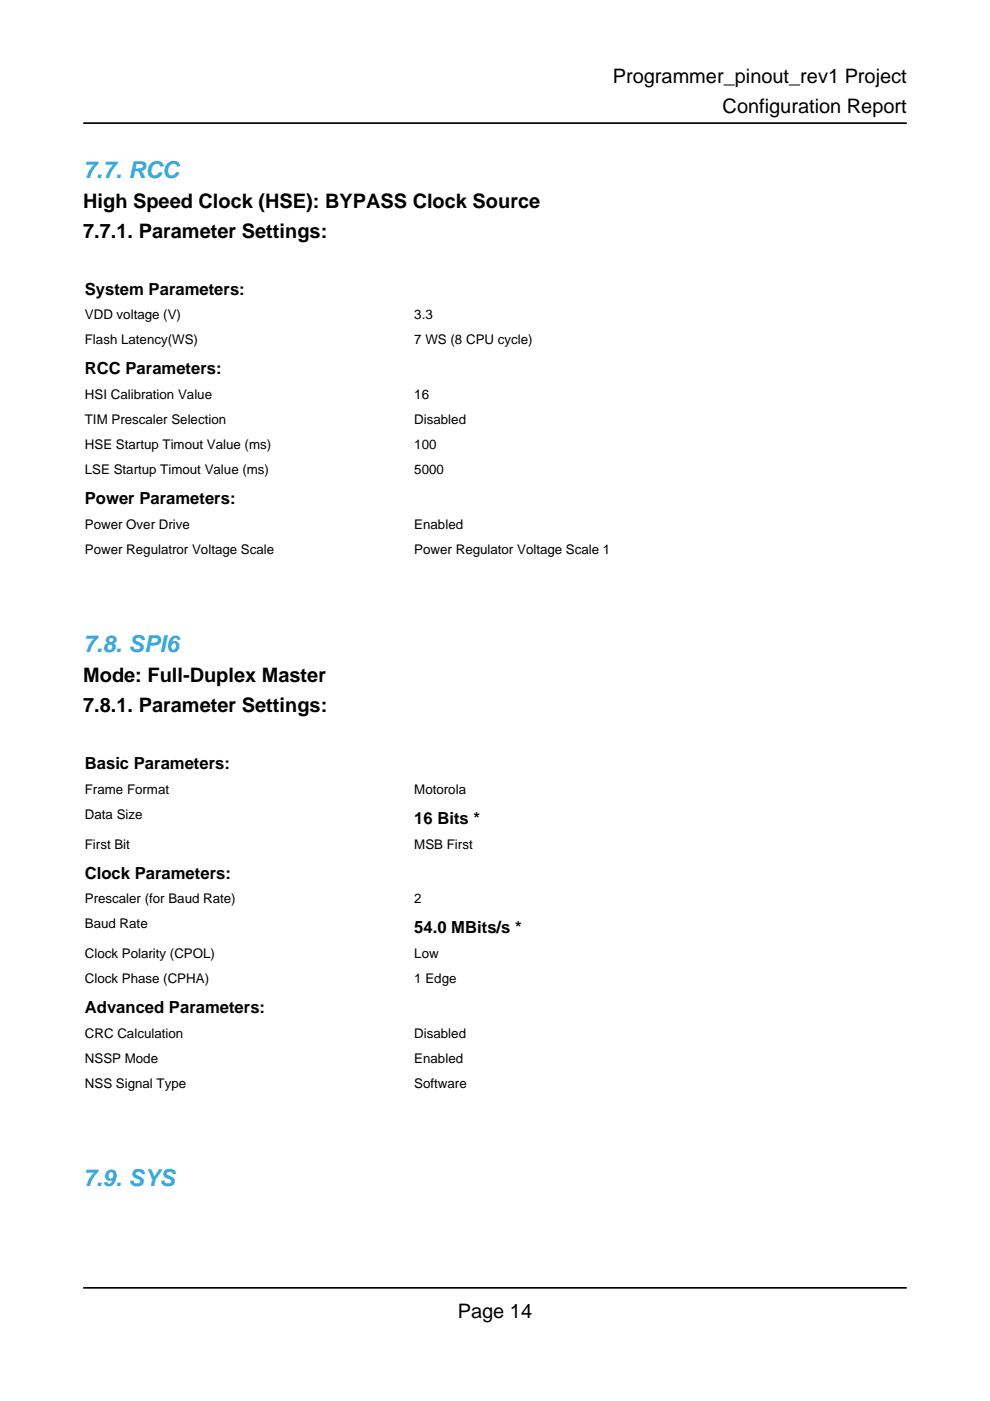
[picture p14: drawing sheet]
<svg xmlns="http://www.w3.org/2000/svg" width="210mm" height="297mm" viewBox="0 0 210 297" stroke-linecap="round" stroke-linejoin="round" font-family="sans-serif">
<defs><g id="words">
<g font-size="4.9" fill="#39a9dc">
<text x="17.6" y="37.7">7.7. RCC</text>
<text x="17.6" y="138.3">7.8. SPI6</text>
<text x="17.6" y="251.5">7.9. SYS</text>
</g>
<g font-size="4.2">
<text x="129.9" y="17.6">Programmer_pinout_rev1 Project</text>
<text x="153.2" y="24">Configuration Report</text>
<text x="17.6" y="44.1">High Speed Clock (HSE): BYPASS Clock Source</text>
<text x="17.6" y="50.4">7.7.1. Parameter Settings:</text>
<text x="17.6" y="144.6">Mode: Full-Duplex Master</text>
<text x="17.6" y="151">7.8.1. Parameter Settings:</text>
<text x="97.1" y="279.4">Page 14</text>
</g>
<g font-size="3.5">
<text x="18" y="62.4">System Parameters:</text>
<text x="18" y="79.4">RCC Parameters:</text>
<text x="18" y="106.9">Power Parameters:</text>
<text x="18" y="163">Basic Parameters:</text>
<text x="87.8" y="174.6">16 Bits *</text>
<text x="18" y="186.3">Clock Parameters:</text>
<text x="87.8" y="197.9">54.0 MBits/s *</text>
<text x="18" y="214.8">Advanced Parameters:</text>
</g>
<g font-size="2.8">
<text x="18" y="67.7">VDD voltage (V)</text>
<text x="87.8" y="67.7">3.3</text>
<text x="18" y="73">Flash Latency(WS)</text>
<text x="87.8" y="73">7 WS (8 CPU cycle)</text>
<text x="18" y="84.7">HSI Calibration Value</text>
<text x="18" y="90">TIM Prescaler Selection</text>
<text x="87.8" y="84.7">16</text>
<text x="87.8" y="90">Disabled</text>
<text x="18" y="95.2">HSE Startup Timout Value (ms)</text>
<text x="87.8" y="95.2">100</text>
<text x="18" y="100.5">LSE Startup Timout Value (ms)</text>
<text x="87.8" y="100.5">5000</text>
<text x="18" y="112.2">Power Over Drive</text>
<text x="87.8" y="112.2">Enabled</text>
<text x="18" y="117.5">Power Regulatror Voltage Scale</text>
<text x="87.8" y="117.5">Power Regulator Voltage Scale 1</text>
<text x="18" y="168.3">Frame Format</text>
<text x="18" y="173.6">Data Size</text>
<text x="87.8" y="168.3">Motorola</text>
<text x="18" y="179.9">First Bit</text>
<text x="87.8" y="179.9">MSB First</text>
<text x="18" y="191.6">Prescaler (for Baud Rate)</text>
<text x="87.8" y="191.6">2</text>
<text x="18" y="196.8">Baud Rate</text>
<text x="18" y="203.2">Clock Polarity (CPOL)</text>
<text x="87.8" y="203.2">Low</text>
<text x="18" y="208.5">Clock Phase (CPHA)</text>
<text x="87.8" y="208.5">1 Edge</text>
<text x="18" y="220.1">CRC Calculation</text>
<text x="87.8" y="220.1">Disabled</text>
<text x="18" y="225.4">NSSP Mode</text>
<text x="87.8" y="225.4">Enabled</text>
<text x="18" y="230.7">NSS Signal Type</text>
<text x="87.8" y="230.7">Software</text>
</g>
</g></defs>
<path d="M17.6 56.8h174.7v6.3h-174.7z" fill="none" stroke="#fff" stroke-width=".21"/>
<path d="M17.6 63.1h69.9v5.3h-69.9z" fill="#fff"/>
<path d="M17.6 63.1h69.9v5.3h-69.9z" fill="none" stroke="#fff" stroke-width=".21"/>
<path d="M87.5 63.1h104.8v5.3h-104.8z" fill="#fff"/>
<path d="M87.5 63.1h104.8v5.3h-104.8z" fill="none" stroke="#fff" stroke-width=".21"/>
<path d="M17.6 68.4h69.9v5.3h-69.9z" fill="#fff"/>
<path d="M17.6 68.4h69.9v5.3h-69.9z" fill="none" stroke="#fff" stroke-width=".21"/>
<path d="M87.5 68.4h104.8v5.3h-104.8z" fill="#fff"/>
<path d="M17.6 73.7h174.7v6.4h-174.7zM87.5 68.4h104.8v5.3h-104.8z" fill="none" stroke="#fff" stroke-width=".21"/>
<path d="M17.6 80.1h69.9v5.3h-69.9z" fill="#fff"/>
<path d="M17.6 80.1h69.9v5.3h-69.9z" fill="none" stroke="#fff" stroke-width=".21"/>
<path d="M87.5 80.1h104.8v5.3h-104.8z" fill="#fff"/>
<path d="M87.5 80.1h104.8v5.3h-104.8z" fill="none" stroke="#fff" stroke-width=".21"/>
<path d="M17.6 85.4h69.9v5.3h-69.9z" fill="#fff"/>
<path d="M17.6 85.4h69.9v5.3h-69.9z" fill="none" stroke="#fff" stroke-width=".21"/>
<path d="M87.5 85.4h104.8v5.3h-104.8z" fill="#fff"/>
<path d="M87.5 85.4h104.8v5.3h-104.8z" fill="none" stroke="#fff" stroke-width=".21"/>
<path d="M17.6 90.7h69.9v5.3h-69.9z" fill="#fff"/>
<path d="M17.6 90.7h69.9v5.3h-69.9z" fill="none" stroke="#fff" stroke-width=".21"/>
<path d="M87.5 90.7h104.8v5.3h-104.8z" fill="#fff"/>
<path d="M87.5 90.7h104.8v5.3h-104.8z" fill="none" stroke="#fff" stroke-width=".21"/>
<path d="M17.6 96h69.9v5.2h-69.9z" fill="#fff"/>
<path d="M17.6 96h69.9v5.2h-69.9z" fill="none" stroke="#fff" stroke-width=".21"/>
<path d="M87.5 96h104.8v5.2h-104.8z" fill="#fff"/>
<path d="M87.5 96h104.8v5.2h-104.8zM17.6 101.2h174.7v6.4h-174.7z" fill="none" stroke="#fff" stroke-width=".21"/>
<path d="M17.6 107.6h69.9v5.3h-69.9z" fill="#fff"/>
<path d="M17.6 107.6h69.9v5.3h-69.9z" fill="none" stroke="#fff" stroke-width=".21"/>
<path d="M87.5 107.6h104.8v5.3h-104.8z" fill="#fff"/>
<path d="M87.5 107.6h104.8v5.3h-104.8z" fill="none" stroke="#fff" stroke-width=".21"/>
<path d="M17.6 112.9h69.9v5.3h-69.9z" fill="#fff"/>
<path d="M17.6 112.9h69.9v5.3h-69.9z" fill="none" stroke="#fff" stroke-width=".21"/>
<path d="M87.5 112.9h104.8v5.3h-104.8z" fill="#fff"/>
<path d="M87.5 112.9h104.8v5.3h-104.8zM17.6 157.3h174.7v6.4h-174.7z" fill="none" stroke="#fff" stroke-width=".21"/>
<path d="M17.6 163.7h69.9v5.3h-69.9z" fill="#fff"/>
<path d="M17.6 163.7h69.9v5.3h-69.9z" fill="none" stroke="#fff" stroke-width=".21"/>
<path d="M87.5 163.7h104.8v5.3h-104.8z" fill="#fff"/>
<path d="M87.5 163.7h104.8v5.3h-104.8z" fill="none" stroke="#fff" stroke-width=".21"/>
<path d="M17.6 169h69.9v6.3h-69.9z" fill="#fff"/>
<path d="M17.6 169h69.9v6.3h-69.9z" fill="none" stroke="#fff" stroke-width=".21"/>
<path d="M87.5 169h104.8v6.3h-104.8z" fill="#fff"/>
<path d="M87.5 169h104.8v6.3h-104.8z" fill="none" stroke="#fff" stroke-width=".21"/>
<path d="M17.6 175.3h69.9v5.3h-69.9z" fill="#fff"/>
<path d="M17.6 175.3h69.9v5.3h-69.9z" fill="none" stroke="#fff" stroke-width=".21"/>
<path d="M87.5 175.3h104.8v5.3h-104.8z" fill="#fff"/>
<path d="M87.5 175.3h104.8v5.3h-104.8zM17.6 180.6h174.7v6.4h-174.7z" fill="none" stroke="#fff" stroke-width=".21"/>
<path d="M17.6 187h69.9v5.3h-69.9z" fill="#fff"/>
<path d="M17.6 187h69.9v5.3h-69.9z" fill="none" stroke="#fff" stroke-width=".21"/>
<path d="M87.5 187h104.8v5.3h-104.8z" fill="#fff"/>
<path d="M87.5 187h104.8v5.3h-104.8z" fill="none" stroke="#fff" stroke-width=".21"/>
<path d="M17.6 192.3h69.9v6.3h-69.9z" fill="#fff"/>
<path d="M17.6 192.3h69.9v6.3h-69.9z" fill="none" stroke="#fff" stroke-width=".21"/>
<path d="M87.5 192.3h104.8v6.3h-104.8z" fill="#fff"/>
<path d="M87.5 192.3h104.8v6.3h-104.8z" fill="none" stroke="#fff" stroke-width=".21"/>
<path d="M17.6 198.6h69.9v5.3h-69.9z" fill="#fff"/>
<path d="M17.6 198.6h69.9v5.3h-69.9z" fill="none" stroke="#fff" stroke-width=".21"/>
<path d="M87.5 198.6h104.8v5.3h-104.8z" fill="#fff"/>
<path d="M87.5 198.6h104.8v5.3h-104.8z" fill="none" stroke="#fff" stroke-width=".21"/>
<path d="M17.6 203.9h69.9v5.3h-69.9z" fill="#fff"/>
<path d="M17.6 203.9h69.9v5.3h-69.9z" fill="none" stroke="#fff" stroke-width=".21"/>
<path d="M87.5 203.9h104.8v5.3h-104.8z" fill="#fff"/>
<path d="M17.6 209.2h174.7v6.3h-174.7zM87.5 203.9h104.8v5.3h-104.8z" fill="none" stroke="#fff" stroke-width=".21"/>
<path d="M17.6 215.5h69.9v5.3h-69.9z" fill="#fff"/>
<path d="M17.6 215.5h69.9v5.3h-69.9z" fill="none" stroke="#fff" stroke-width=".21"/>
<path d="M87.5 215.5h104.8v5.3h-104.8z" fill="#fff"/>
<path d="M87.5 215.5h104.8v5.3h-104.8z" fill="none" stroke="#fff" stroke-width=".21"/>
<path d="M17.6 220.8h69.9v5.3h-69.9z" fill="#fff"/>
<path d="M17.6 220.8h69.9v5.3h-69.9z" fill="none" stroke="#fff" stroke-width=".21"/>
<path d="M87.5 220.8h104.8v5.3h-104.8z" fill="#fff"/>
<path d="M87.5 220.8h104.8v5.3h-104.8z" fill="none" stroke="#fff" stroke-width=".21"/>
<path d="M17.6 226.1h69.9v5.3h-69.9z" fill="#fff"/>
<path d="M17.6 226.1h69.9v5.3h-69.9z" fill="none" stroke="#fff" stroke-width=".21"/>
<path d="M87.5 226.1h104.8v5.3h-104.8z" fill="#fff"/>
<path d="M87.5 226.1h104.8v5.3h-104.8z" fill="none" stroke="#fff" stroke-width=".21"/>
<path d="M17.6 26.1h174.7M17.6 273h174.7" fill="none" stroke="#000" stroke-width=".35"/>
<use href="#words"/>
</svg>
